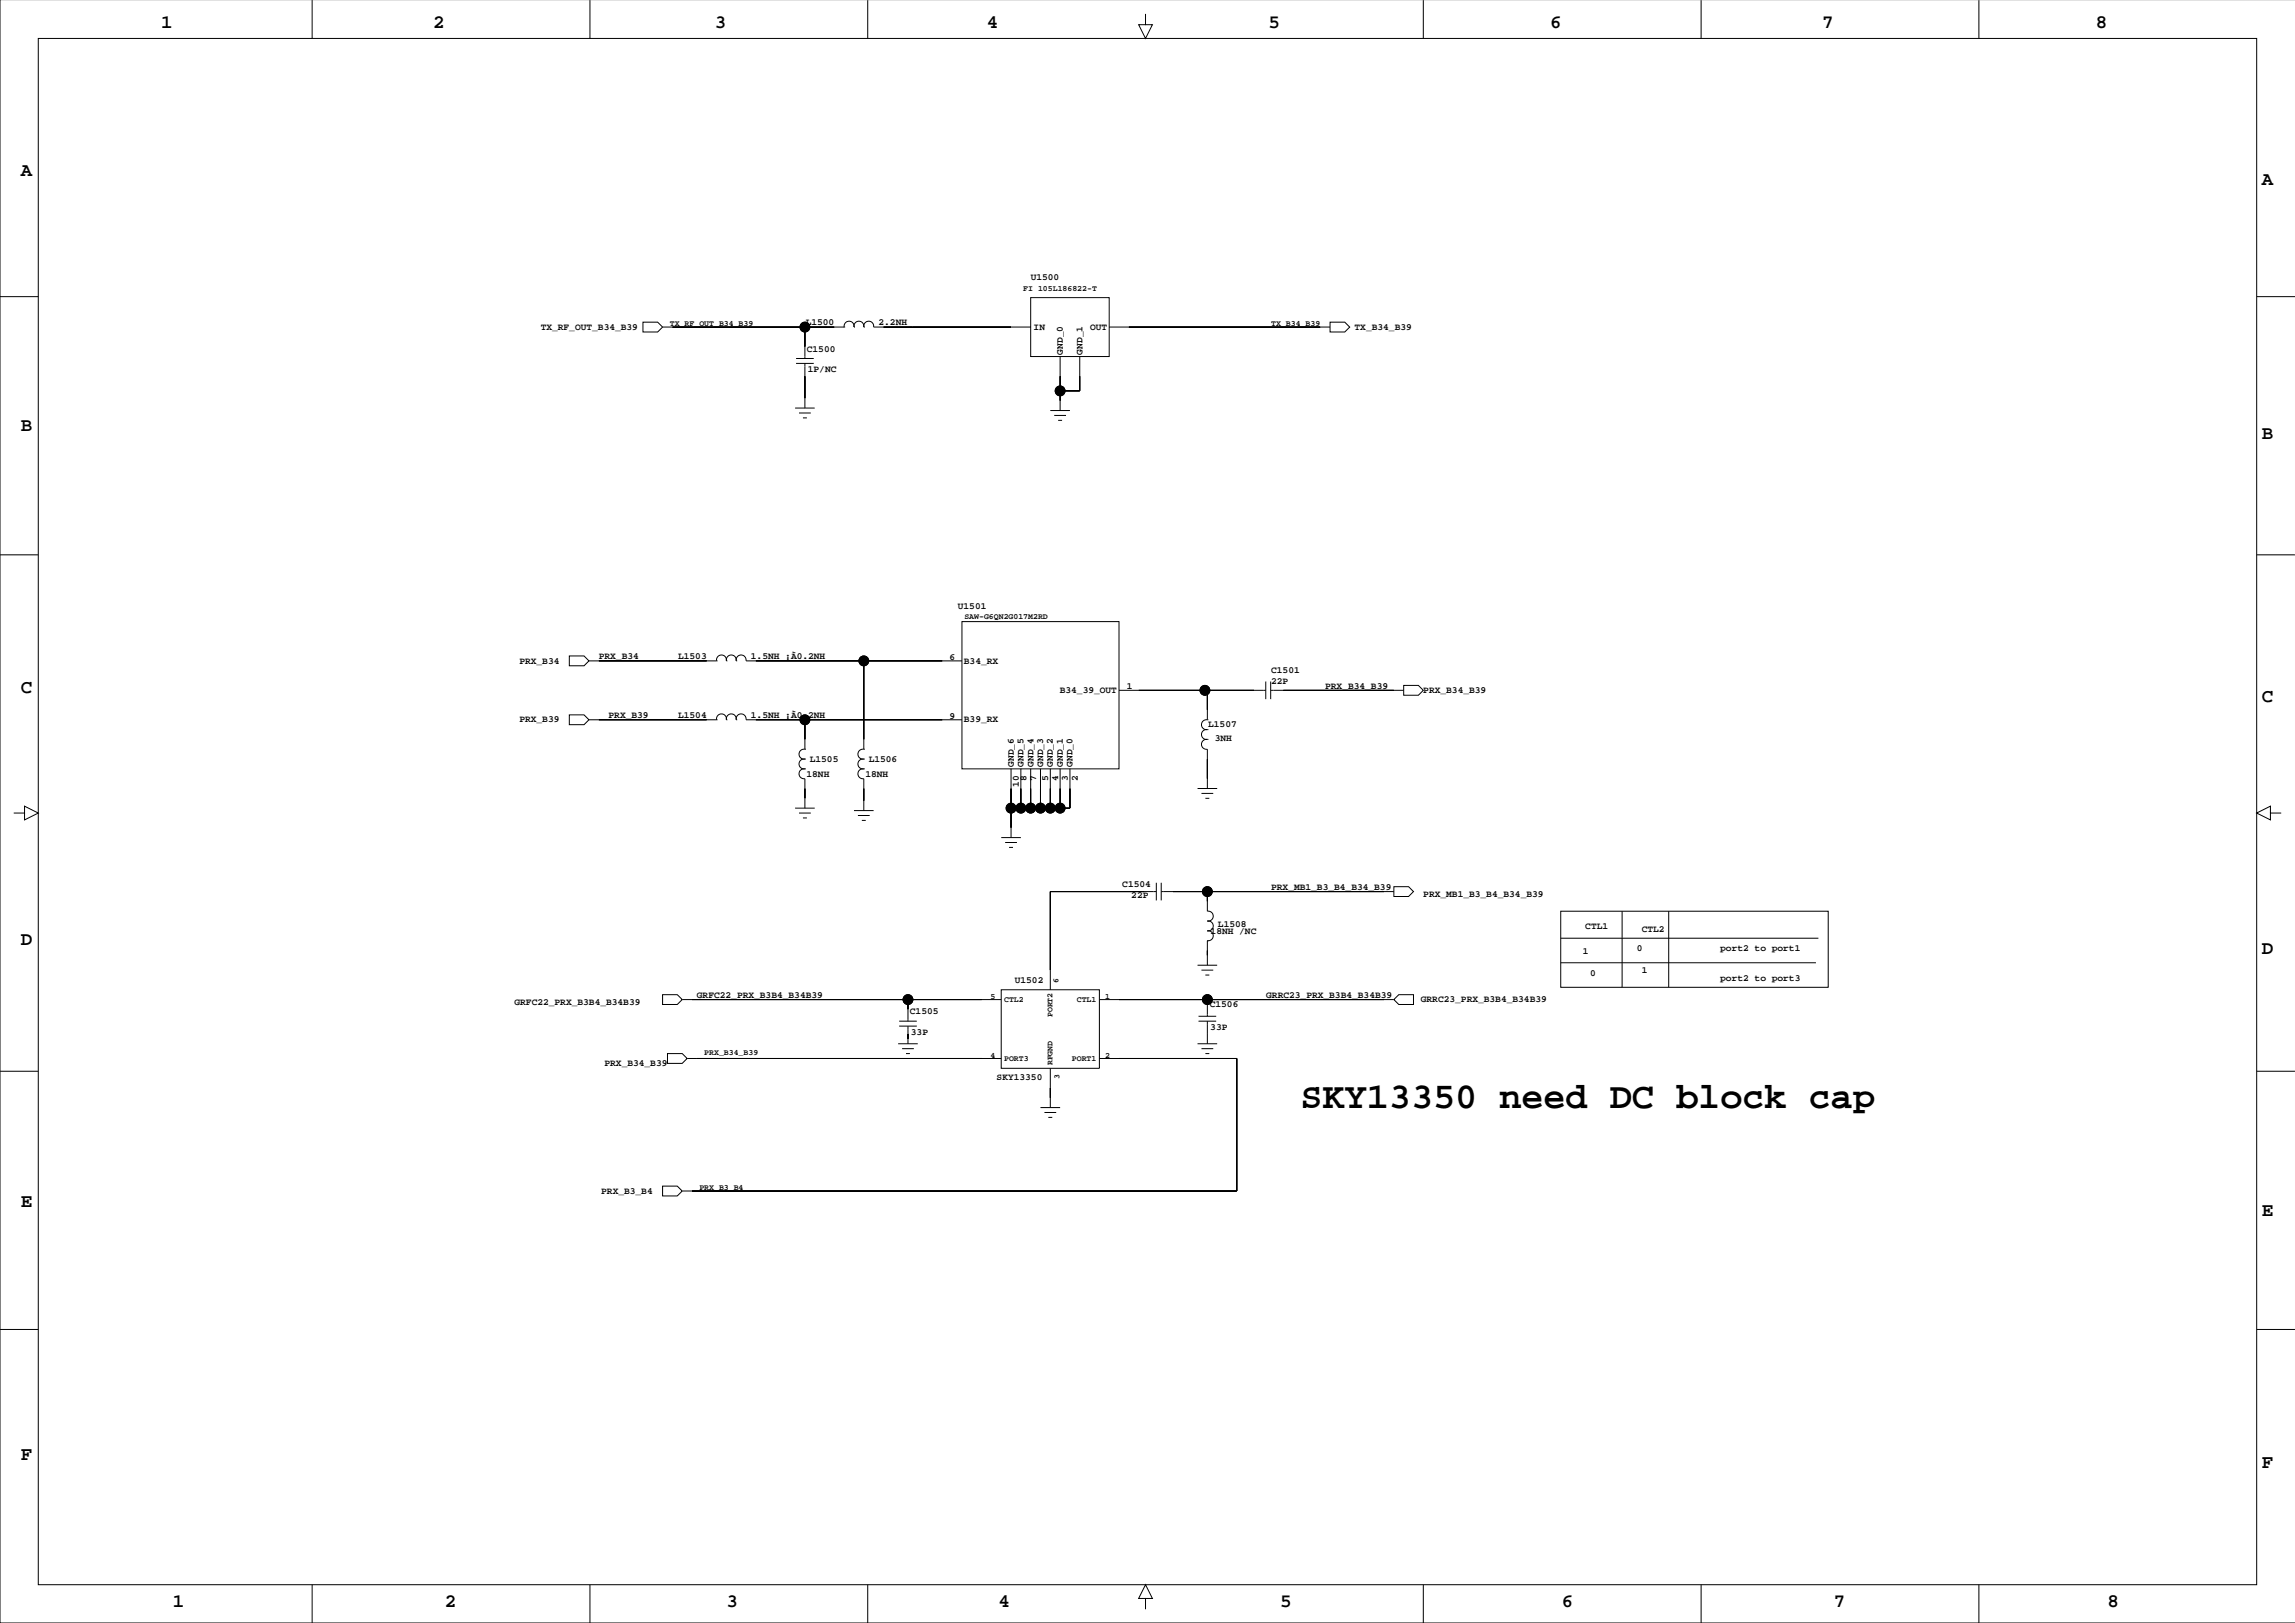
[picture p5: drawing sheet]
<svg xmlns="http://www.w3.org/2000/svg" width="594mm" height="420mm" viewBox="0 0 594 420" stroke-linecap="round" stroke-linejoin="round" font-family="sans-serif">
<defs><g id="words">
<text font-size="9.5" x="336.5" y="286.7">SKY13350 need DC block cap</text>
<g font-size="4.9">
<text x="41.7" y="7.3">1</text>
<text x="112" y="7.3">2</text>
<text x="184.9" y="7.3">3</text>
<text x="255.3" y="7.3">4</text>
<text x="328.1" y="7.3">5</text>
<text x="401" y="7.3">6</text>
<text x="471.4" y="7.3">7</text>
<text x="542.2" y="7.3">8</text>
<text x="5.4" y="45.6">A</text>
<text x="585.1" y="47.9">A</text>
<text x="5.4" y="111.4">B</text>
<text x="585.1" y="113.7">B</text>
<text x="5.4" y="179.2">C</text>
<text x="585.1" y="181.5">C</text>
<text x="5.4" y="244.4">D</text>
<text x="585.1" y="246.7">D</text>
<text x="5.4" y="312.3">E</text>
<text x="585.1" y="314.5">E</text>
<text x="5.4" y="377.5">F</text>
<text x="585.1" y="379.8">F</text>
<text x="44.7" y="415.6">1</text>
<text x="115.1" y="415.6">2</text>
<text x="188" y="415.6">3</text>
<text x="258.3" y="415.6">4</text>
<text x="331.2" y="415.6">5</text>
<text x="404.1" y="415.6">6</text>
<text x="474.4" y="415.6">7</text>
<text x="545.3" y="415.6">8</text>
</g>
<g font-size="2.5">
<text x="266.6" y="72.4">U1500</text>
<text x="139.9" y="85.3">TX_RF_OUT_B34_B39</text>
<text x="208.4" y="84.2">L1500</text>
<text x="227.3" y="84.2">2.2NH</text>
<text x="267.4" y="85.3">IN</text>
<text x="282" y="85.3">OUT</text>
<text x="350.4" y="85.3">TX_B34_B39</text>
<text x="208.7" y="91">C1500</text>
<text x="275" y="91.7" transform="rotate(-90 275 91.7)">GND_0</text>
<text x="280" y="91.7" transform="rotate(-90 280 91.7)">GND_1</text>
<text x="209" y="96.3">1P/NC</text>
<text x="247.8" y="157.5">U1501</text>
<text x="134.4" y="171.6">PRX_B34</text>
<text x="154.9" y="170.5">PRX_B34</text>
<text x="175.4" y="170.5">L1503</text>
<text x="194.3" y="170.5">1.5NH ¡À0.2NH</text>
<text x="245.6" y="170.8">6</text>
<text x="249.4" y="171.6">B34_RX</text>
<text x="328.9" y="174">C1501</text>
<text x="274.2" y="179.3">B34_39_OUT</text>
<text x="291.5" y="178.1">1</text>
<text x="328.9" y="176.9">22P</text>
<text x="342.8" y="178.1">PRX_B34_B39</text>
<text x="368.2" y="179.3">PRX_B34_B39</text>
<text x="157.4" y="185.7">PRX_B39</text>
<text x="175.4" y="185.7">L1504</text>
<text x="194.3" y="185.7">1.5NH ¡À0.2NH</text>
<text x="245.6" y="186">9</text>
<text x="134.4" y="186.9">PRX_B39</text>
<text x="249.4" y="186.9">B39_RX</text>
<text x="312.6" y="188">L1507</text>
<text x="314.3" y="191.8">3NH</text>
<text x="209.5" y="197.2">L1505</text>
<text x="224.7" y="197.2">L1506</text>
<text x="208.7" y="201">18NH</text>
<text x="223.9" y="201">18NH</text>
<text x="262.3" y="198.4" transform="rotate(-90 262.3 198.4)">GND_6</text>
<text x="263.6" y="203.6" transform="rotate(-90 263.6 203.6)">10</text>
<text x="264.8" y="198.4" transform="rotate(-90 264.8 198.4)">GND_5</text>
<text x="265.5" y="202.1" transform="rotate(-90 265.5 202.1)">8</text>
<text x="267.3" y="198.4" transform="rotate(-90 267.3 198.4)">GND_4</text>
<text x="268.1" y="202.1" transform="rotate(-90 268.1 202.1)">7</text>
<text x="269.9" y="198.4" transform="rotate(-90 269.9 198.4)">GND_3</text>
<text x="271.2" y="202.1" transform="rotate(-90 271.2 202.1)">5</text>
<text x="272.4" y="198.4" transform="rotate(-90 272.4 198.4)">GND_2</text>
<text x="273.7" y="202.1" transform="rotate(-90 273.7 202.1)">4</text>
<text x="275" y="198.4" transform="rotate(-90 275 198.4)">GND_1</text>
<text x="276.3" y="202.1" transform="rotate(-90 276.3 202.1)">3</text>
<text x="277.5" y="198.4" transform="rotate(-90 277.5 198.4)">GND_0</text>
<text x="278.8" y="202.1" transform="rotate(-90 278.8 202.1)">2</text>
<text x="290.3" y="229.4">C1504</text>
<text x="292.7" y="232.4">22P</text>
<text x="328.9" y="230.2">PRX_MB1_B3_B4_B34_B39</text>
<text x="368.2" y="231.9">PRX_MB1_B3_B4_B34_B39</text>
<text x="315.1" y="239.7">L1508</text>
<text x="313.2" y="241.6">18NH /NC</text>
<text x="410.1" y="240.3">CTL1</text>
<text x="424.7" y="241">CTL2</text>
<text x="409.5" y="246.7">1</text>
<text x="423.5" y="246.1">0</text>
<text x="424.7" y="251.8">1</text>
<text x="445" y="246.1">port2 to port1</text>
<text x="262.5" y="254.2">U1502</text>
<text x="411.4" y="252.4">0</text>
<text x="445" y="253.7">port2 to port3</text>
<text x="133.1" y="259.9">GRFC22_PRX_B3B4_B34B39</text>
<text x="180.3" y="258.1">GRFC22_PRX_B3B4_B34B39</text>
<text x="235.4" y="262.4">C1505</text>
<text x="313" y="260.5">C1506</text>
<text x="327.6" y="258.1">GRRC23_PRX_B3B4_B34B39</text>
<text x="367.6" y="259.2">GRRC23_PRX_B3B4_B34B39</text>
<text x="235.7" y="267.7">33P</text>
<text x="313.1" y="266.4">33P</text>
<text x="156.4" y="275.8">PRX_B34_B39</text>
<text x="257.8" y="279.4">SKY13350</text>
<text x="155.5" y="308.8">PRX_B3_B4</text>
</g>
<g font-size="2.1">
<text x="264.7" y="75.3">FI 105L186822-T</text>
<text x="173.3" y="84.2">TX_RF_OUT_B34_B39</text>
<text x="328.9" y="84.2">TX_B34_B39</text>
<text x="249.5" y="160.1">SAW-G6QN2G017M2RD</text>
<text x="273.8" y="254.2" transform="rotate(-90 273.8 254.2)">6</text>
<text x="256.2" y="258.4">5</text>
<text x="259.8" y="259.1">CTL2</text>
<text x="272.3" y="263.1" transform="rotate(-90 272.3 263.1)">PORT2</text>
<text x="278.6" y="259.1">CTL1</text>
<text x="285.9" y="258.4">1</text>
<text x="182.2" y="272.8">PRX_B34_B39</text>
<text x="256.2" y="273.7">4</text>
<text x="259.8" y="274.4">PORT3</text>
<text x="272.3" y="275.6" transform="rotate(-90 272.3 275.6)">RFGND</text>
<text x="277.3" y="274.4">PORT1</text>
<text x="285.9" y="273.7">2</text>
<text x="274.1" y="279.1" transform="rotate(-90 274.1 279.1)">3</text>
<text x="180.9" y="307.7">PRX_B3_B4</text>
</g>
</g></defs>
<g fill="none" stroke="#000" stroke-width=".26">
<path d="M0 -.1v419.9h593.8M9.9 9.9h573.9v400h-573.9zM80.8 0v9.9M152.6 0v9.9M224.5 0v9.9M296.4 3.6v2.8h1.7l-1.7 3.5-1.8-3.5h1.8M368.2 0v9.9M440.1 0v9.9M511.9 0v9.9M0 76.7h9.9M266.6 77h20.4v15.2h-20.4zM583.8 76.7h9.9"/>
<path d="M166.3 83.3h3.8l1.3 1.3-1.3 1.3h-3.8zM171.4 84.6h47M205.9 94h4.6M205.9 92.7h4.6M208.2 84.6v8.1M208.2 94v11.6M218.4 84.6a1.29 1.29 0 0 1 1.3-1.5 1.29 1.29 0 0 1 1.2 1.5M218.4 84.6h.1M220.9 84.6a1.29 1.29 0 0 1 1.3-1.5 1.29 1.29 0 0 1 1.3 1.5M220.9 84.6h.1M223.5 84.6a1.29 1.29 0 0 1 1.2-1.5 1.29 1.29 0 0 1 1.3 1.5h40.6M223.5 84.6h.1"/>
<path d="M274.3 92.2v14M279.3 92.2v8.9h-5M287 84.6h57.1M344.1 83.3h3.8l1.3 1.3-1.3 1.3h-3.8zM205.7 105.6h5.1M206.7 106.8h3.1M207.7 108.1h1M208.2 103h.1M271.7 106.2h5.1M272.7 107.5h3.1M273.7 108.7h1.1M274.3 103.6h.1"/>
<path d="M0 143.5h9.9M583.8 143.5h9.9M147.3 169.7h3.8l1.3 1.2-1.3 1.3h-3.8zM152.4 170.9h33M185.4 170.9a1.29 1.29 0 0 1 1.2-1.5 1.29 1.29 0 0 1 1.3 1.5M185.4 170.9h.1M187.9 170.9a1.29 1.29 0 0 1 1.3-1.5 1.29 1.29 0 0 1 1.3 1.5M187.9 170.9h.1M190.5 170.9a1.29 1.29 0 0 1 1.2-1.5 1.29 1.29 0 0 1 1.3 1.5h55.9M190.5 170.9h.1M223.5 170.9v22.9M225.1 163.4h.1"/>
<path d="M248.9 160.8h40.6v38.1h-40.6zM289.5 178.6h38M312.3 178.6v7.6M327.5 176.3v4.5M328.7 178.6h34.4M328.7 176.3v4.5M363.1 177.3h3.8l1.3 1.3-1.3 1.2h-3.8zM147.3 184.9h3.8l1.3 1.3-1.3 1.2h-3.8zM152.4 186.2h33M185.4 186.2a1.29 1.29 0 0 1 1.2-1.5 1.29 1.29 0 0 1 1.3 1.5M185.4 186.2h.1M187.9 186.2a1.29 1.29 0 0 1 1.3-1.5 1.29 1.29 0 0 1 1.3 1.5"/>
<path d="M187.9 186.2h.1M190.5 186.2a1.29 1.29 0 0 1 1.2-1.5 1.29 1.29 0 0 1 1.3 1.5h55.9M190.5 186.2h.1M208.2 193.8a1.29 1.29 0 0 0-1.5 1.3 1.29 1.29 0 0 0 1.5 1.2 1.29 1.29 0 0 0-1.5 1.3 1.29 1.29 0 0 0 1.5 1.3 1.29 1.29 0 0 0-1.5 1.2 1.29 1.29 0 0 0 1.5 1.3M208.2 193.8h.1M208.2 196.3h.1M208.2 198.9h.1M208.2 186.2v7.6M223.5 193.8a1.29 1.29 0 0 0-1.6 1.3 1.29 1.29 0 0 0 1.6 1.2M223.5 196.3a1.29 1.29 0 0 0-1.6 1.3 1.29 1.29 0 0 0 1.6 1.3M223.5 198.9a1.29 1.29 0 0 0-1.6 1.2 1.29 1.29 0 0 0 1.6 1.3v8.3M223.5 193.8h.1"/>
<path d="M223.5 196.3h.1M223.5 198.9h.1M261.6 198.9v17.8M264.1 198.9v10.1M266.6 198.9v10.1M269.2 198.9v10.1M271.7 198.9v10.1M274.3 198.9v10.1M276.8 198.9v10.1h-15.2M312.3 186.2a1.29 1.29 0 0 0-1.5 1.2 1.29 1.29 0 0 0 1.5 1.3M312.3 188.7a1.29 1.29 0 0 0-1.5 1.3 1.29 1.29 0 0 0 1.5 1.3M312.3 191.3a1.29 1.29 0 0 0-1.5 1.2 1.29 1.29 0 0 0 1.5 1.3v10.2"/>
<path d="M312.3 186.2h.1M312.3 188.7h.1M312.3 191.3h.1M3.6 210.3h2.7v-1.8l3.6 1.8-3.6 1.8v-1.8M205.7 209h5.1M206.7 210.3h3.1M207.7 211.6h1M208.2 206.5h.1M208.2 201.4v7.6M220.9 209.7h5.1M221.9 210.9h3.1M223 212.2h1"/>
<path d="M223.5 207.1h.1M259 216.7h5.1M260 217.9h3.1M261.1 219.2h1M261.6 214.1h.1M309.8 204h5.1M310.8 205.2h3.1M311.8 206.5h1.1M312.3 201.4h.1M587.4 210.3v-1.8l-3.6 1.8 3.6 1.8v-1.8h2.8M299.1 230.6h-27.4v25.4M299.1 228.3v4.6"/>
<path d="M300.4 230.6h60.2M300.4 228.3v4.6M312.3 238.2h.1M312.3 230.6v5.1M312.4 235.7a1.29 1.29 0 0 1 1.5 1.3 1.29 1.29 0 0 1-1.5 1.2 1.29 1.29 0 0 1 1.5 1.3 1.29 1.29 0 0 1-1.5 1.3 1.29 1.29 0 0 1 1.5 1.2 1.29 1.29 0 0 1-1.5 1.3M360.6 229.3h3.8l1.3 1.3-1.3 1.3h-3.8zM403.8 235.7h69.2v19.7h-69.2zM419.6 235.7v19.7M431.7 235.7v19.7M171.4 257.3h3.8l1.3 1.3-1.3 1.2h-3.8zM176.5 258.6h82.5M234.9 258.6v5.5"/>
<path d="M259 256h25.4v20.3h-25.4zM284.4 258.6h76.2M309.8 249.7h5.1M310.8 250.9h3.1M311.8 252.2h1.1M312.3 247.1h.1M312.3 243.3h.1M312.3 240.8h.1M312.3 243.3v6.4M312.3 258.6v4.3M360.6 258.6l1.3-1.3h3.8v2.5h-3.8zM403.8 242.7h66.6"/>
<path d="M403.8 249h66M0 277.1h9.9M172.7 272.5h3.8l1.3 1.3-1.3 1.3h-3.8zM177.8 273.8h81.2M232.4 270h5M232.6 265.4h4.6M232.6 264.1h4.6M233.4 271.2h3M234.4 272.5h1M234.9 267.4h.1M234.9 265.4v4.6M271.7 276.3v10.2"/>
<path d="M284.4 273.8h35.6v34.3h-143.5M309.8 270h5.1M310.1 264.1h4.5M310.1 262.9h4.5M310.8 271.2h3.1M311.8 272.5h1.1M312.3 267.4h.1M312.3 264.1v5.9M583.8 277.1h9.9M269.2 286.5h5.1M270.2 287.8h3M271.2 289h1"/>
<path d="M271.7 283.9h.1M171.4 306.8h3.8l1.3 1.3-1.3 1.2h-3.8zM0 343.9h9.9M583.8 343.9h9.9M80.8 409.9v9.9M152.6 409.9v9.9M224.5 409.9v9.9M296.4 413.5h1.7l-1.7-3.6-1.8 3.6h1.8v2.8M368.2 409.9v9.9M440.1 409.9v9.9M511.9 409.9v9.9"/>
<circle cx="208.2" cy="84.6" r="1.27"/>
<circle cx="274.3" cy="101.1" r="1.27"/>
<circle cx="223.5" cy="170.9" r="1.27"/>
<circle cx="311.7" cy="178.6" r="1.27"/>
<circle cx="208.2" cy="186.2" r="1.27"/>
<circle cx="261.6" cy="209" r="1.27"/>
<circle cx="264.1" cy="209" r="1.27"/>
<circle cx="266.6" cy="209" r="1.27"/>
<circle cx="269.2" cy="209" r="1.27"/>
<circle cx="271.7" cy="209" r="1.27"/>
<circle cx="274.3" cy="209" r="1.27"/>
<circle cx="312.3" cy="230.6" r="1.27"/>
<circle cx="234.9" cy="258.6" r="1.27"/>
<circle cx="312.3" cy="258.6" r="1.27"/>
</g>
<g fill="#000" stroke="#000" stroke-width=".26">
<path d="M208.2 97.3v5.7z" fill-rule="evenodd"/>
<path d="M174 84.6h34.2z" fill-rule="evenodd"/>
<path d="M208.2 84.6v5.1z" fill-rule="evenodd"/>
<path d="M208.2 84.6h7.7z" fill-rule="evenodd"/>
<path d="M228.5 84.6h7.7z" fill-rule="evenodd"/>
<path d="M236.2 84.6h25.4z" fill-rule="evenodd"/>
<path d="M274.3 97.3v3.8z" fill-rule="evenodd"/>
<path d="M279.3 97.3v3.8z" fill-rule="evenodd"/>
<path d="M292 84.6h49.6z" fill-rule="evenodd"/>
<path d="M274.3 101.1v2.5z" fill-rule="evenodd"/>
<path d="M274.3 101.1h5z" fill-rule="evenodd"/>
<path d="M154.9 170.9h27.9z" fill-rule="evenodd"/>
<path d="M195.5 170.9h28z" fill-rule="evenodd"/>
<path d="M223.5 170.9v20.4z" fill-rule="evenodd"/>
<path d="M223.5 170.9h20.3z" fill-rule="evenodd"/>
<path d="M294.6 178.6h17.1z" fill-rule="evenodd"/>
<path d="M312.3 178.6v5z" fill-rule="evenodd"/>
<path d="M311.7 178.6h.6z" fill-rule="evenodd"/>
<path d="M311.7 178.6h12.7z" fill-rule="evenodd"/>
<path d="M332 178.6h28.6z" fill-rule="evenodd"/>
<path d="M154.9 186.2h27.9z" fill-rule="evenodd"/>
<path d="M195.5 186.2h12.7z" fill-rule="evenodd"/>
<path d="M208.2 186.2v5.1z" fill-rule="evenodd"/>
<path d="M208.2 186.2h35.6z" fill-rule="evenodd"/>
<path d="M312.3 196.3v5.1z" fill-rule="evenodd"/>
<path d="M208.2 204v2.5z" fill-rule="evenodd"/>
<path d="M223.5 204v3.1z" fill-rule="evenodd"/>
<path d="M261.6 209v5.1z" fill-rule="evenodd"/>
<path d="M261.6 204v5z" fill-rule="evenodd"/>
<path d="M264.1 204v5z" fill-rule="evenodd"/>
<path d="M261.6 209h2.5z" fill-rule="evenodd"/>
<path d="M266.6 204v5z" fill-rule="evenodd"/>
<path d="M264.1 209h2.5z" fill-rule="evenodd"/>
<path d="M269.2 204v5z" fill-rule="evenodd"/>
<path d="M266.6 209h2.6z" fill-rule="evenodd"/>
<path d="M271.7 204v5z" fill-rule="evenodd"/>
<path d="M269.2 209h2.5z" fill-rule="evenodd"/>
<path d="M274.3 204v5z" fill-rule="evenodd"/>
<path d="M271.7 209h2.6z" fill-rule="evenodd"/>
<path d="M276.8 204v5z" fill-rule="evenodd"/>
<path d="M274.3 209h2.5z" fill-rule="evenodd"/>
<path d="M271.7 230.6v20.3z" fill-rule="evenodd"/>
<path d="M271.7 230.6h24.1z" fill-rule="evenodd"/>
<path d="M312.3 230.6v2.6z" fill-rule="evenodd"/>
<path d="M303.5 230.6h8.8z" fill-rule="evenodd"/>
<path d="M312.3 230.6h45.8z" fill-rule="evenodd"/>
<path d="M179 258.6h55.9z" fill-rule="evenodd"/>
<path d="M234.9 258.6v2.5z" fill-rule="evenodd"/>
<path d="M234.9 258.6h19z" fill-rule="evenodd"/>
<path d="M312.3 245.9v1.2z" fill-rule="evenodd"/>
<path d="M312.3 258.6v1.2z" fill-rule="evenodd"/>
<path d="M289.5 258.6h22.8z" fill-rule="evenodd"/>
<path d="M312.3 258.6h45.8z" fill-rule="evenodd"/>
<path d="M234.9 267.4v1.3z" fill-rule="evenodd"/>
<path d="M180.3 273.8h73.6z" fill-rule="evenodd"/>
<path d="M289.5 273.8h6z" fill-rule="evenodd"/>
<path d="M295.5 273.8h1z" fill-rule="evenodd"/>
<path d="M320 273.8v34.3z" fill-rule="evenodd"/>
<path d="M296.5 273.8h23.5z" fill-rule="evenodd"/>
<path d="M271.7 281.4v2.5z" fill-rule="evenodd"/>
<path d="M179 308.1h141z" fill-rule="evenodd"/>
<circle cx="208.2" cy="84.6" r="1.27"/>
<circle cx="274.3" cy="101.1" r="1.27"/>
<circle cx="223.5" cy="170.9" r="1.27"/>
<circle cx="311.7" cy="178.6" r="1.27"/>
<circle cx="208.2" cy="186.2" r="1.27"/>
<circle cx="261.6" cy="209" r="1.27"/>
<circle cx="264.1" cy="209" r="1.27"/>
<circle cx="266.6" cy="209" r="1.27"/>
<circle cx="269.2" cy="209" r="1.27"/>
<circle cx="271.7" cy="209" r="1.27"/>
<circle cx="274.3" cy="209" r="1.27"/>
<circle cx="312.3" cy="230.6" r="1.27"/>
<circle cx="234.9" cy="258.6" r="1.27"/>
<circle cx="312.3" cy="258.6" r="1.27"/>
</g>
<use href="#words"/>
</svg>
